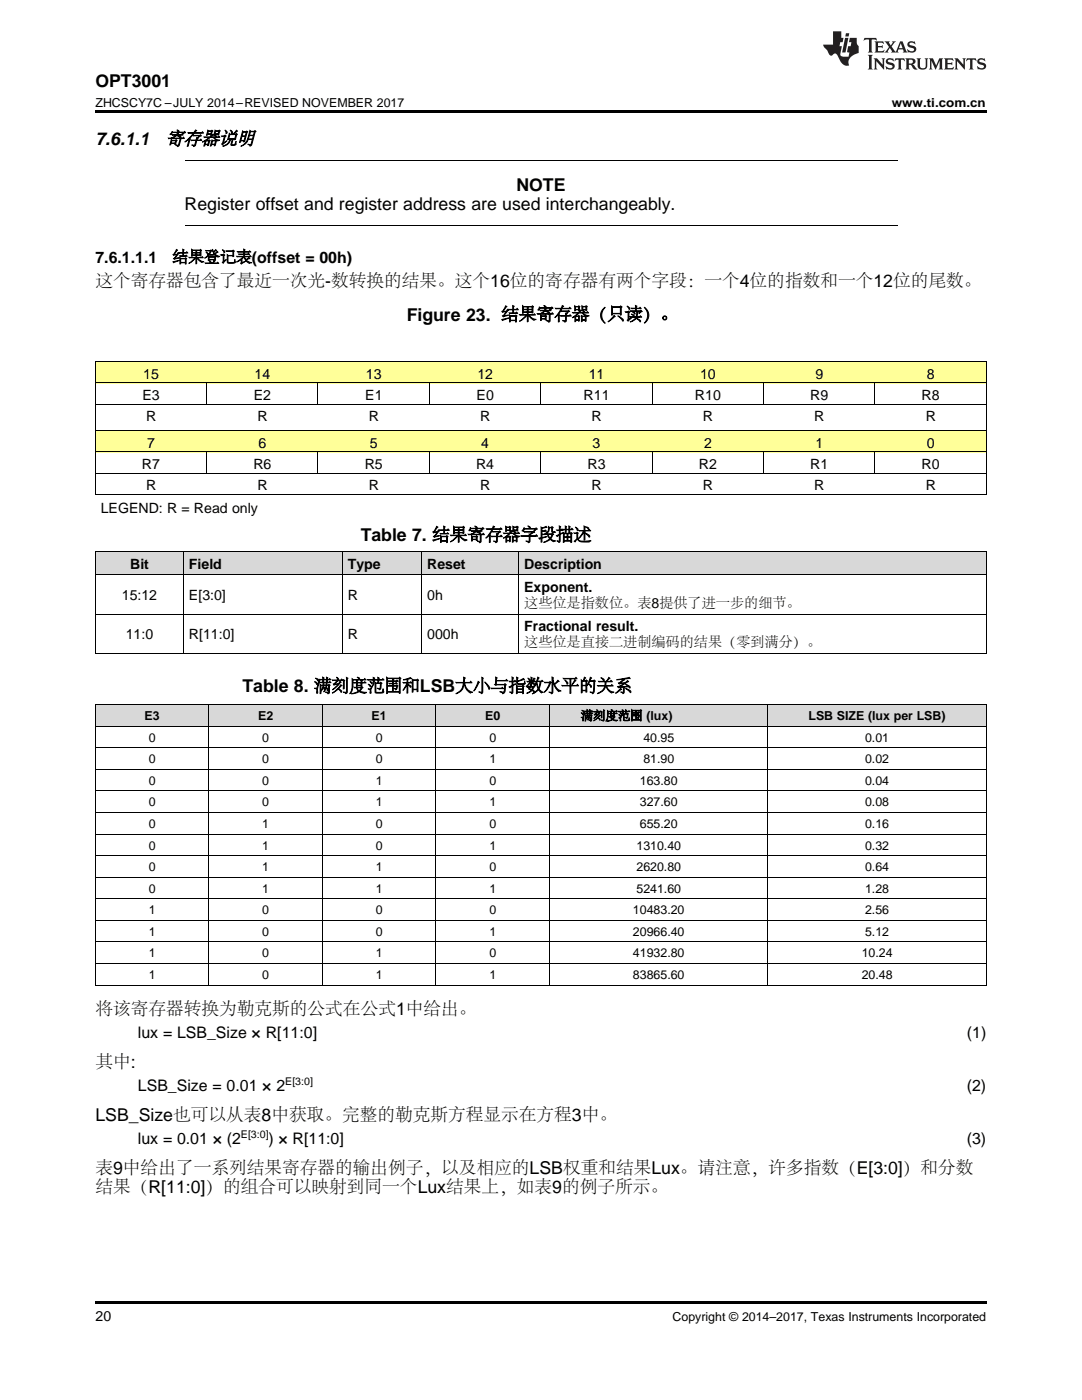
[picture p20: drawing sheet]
<svg xmlns="http://www.w3.org/2000/svg" width="216mm" height="279mm" viewBox="0 0 216 279" stroke-linecap="round" stroke-linejoin="round" font-family="sans-serif">
<defs><g id="words">
<text font-size="3.7" x="33.1" y="28.9">寄存器说明</text>
<g font-size="3.5">
<text x="19" y="17.3">OPT3001</text>
<text x="19" y="28.9">7.6.1.1</text>
<text x="36.8" y="42">Register offset and register address are used interchangeably.</text>
<text x="103" y="38.1">NOTE</text>
<text x="19" y="57.3">这个寄存器包含了最近一次光-数转换的结果。这个16位的寄存器有两个字段：一个4位的指数和一个12位的尾数。</text>
<text x="81.2" y="64">Figure 23. 结果寄存器（只读）。</text>
<text x="72" y="108">Table 7. 结果寄存器字段描述</text>
<text x="48.4" y="138.1">Table 8. 满刻度范围和LSB大小与指数水平的关系</text>
<text x="19" y="202.6">将该寄存器转换为勒克斯的公式在公式1中给出。</text>
<text x="19" y="213.1">其中:</text>
<text x="19" y="223.7">LSB_Size也可以从表8中获取。完整的勒克斯方程显示在方程3中。</text>
<text x="19" y="234.2">表9中给出了一系列结果寄存器的输出例子，以及相应的LSB权重和结果Lux。请注意，许多指数（E[3:0]）和分数</text>
<text x="19.1" y="238.1">结果（R[11:0]）的组合可以映射到同一个Lux结果上，如表9的例子所示。</text>
</g>
<g font-size="3.2">
<text x="19" y="52.4">7.6.1.1.1</text>
<text x="34.4" y="52.4">结果登记表(offset = 00h)</text>
<text x="27.5" y="207.2">lux = LSB_Size × R[11:0]</text>
<text x="192.9" y="207.2">(1)</text>
<text x="27.5" y="217.7">LSB_Size = 0.01 × 2</text>
<text x="192.9" y="217.7">(2)</text>
<text x="27.5" y="228.3">lux = 0.01 × (2</text>
<text x="53.6" y="228.3">) × R[11:0]</text>
<text x="192.9" y="228.3">(3)</text>
</g>
<g font-size="2.8">
<text x="28.6" y="75.6">15</text>
<text x="50.8" y="75.6">14</text>
<text x="73" y="75.6">13</text>
<text x="95.2" y="75.6">12</text>
<text x="117.5" y="75.6">11</text>
<text x="139.7" y="75.6">10</text>
<text x="162.7" y="75.6">9</text>
<text x="184.9" y="75.6">8</text>
<text x="28.4" y="79.9">E3</text>
<text x="50.7" y="79.9">E2</text>
<text x="72.9" y="79.9">E1</text>
<text x="95.1" y="79.9">E0</text>
<text x="116.5" y="79.9">R11</text>
<text x="138.7" y="79.9">R10</text>
<text x="161.7" y="79.9">R9</text>
<text x="183.9" y="79.9">R8</text>
<text x="29.1" y="84.1">R</text>
<text x="29.4" y="89.4">7</text>
<text x="51.4" y="84.1">R</text>
<text x="51.6" y="89.4">6</text>
<text x="73.6" y="84.1">R</text>
<text x="73.8" y="89.4">5</text>
<text x="95.8" y="84.1">R</text>
<text x="96" y="89.4">4</text>
<text x="118" y="84.1">R</text>
<text x="118.3" y="89.4">3</text>
<text x="140.3" y="84.1">R</text>
<text x="140.5" y="89.4">2</text>
<text x="162.5" y="84.1">R</text>
<text x="162.7" y="89.4">1</text>
<text x="184.7" y="84.1">R</text>
<text x="184.9" y="89.4">0</text>
<text x="28.3" y="93.6">R7</text>
<text x="50.6" y="93.6">R6</text>
<text x="72.8" y="93.6">R5</text>
<text x="95" y="93.6">R4</text>
<text x="117.2" y="93.6">R3</text>
<text x="139.5" y="93.6">R2</text>
<text x="161.7" y="93.6">R1</text>
<text x="183.9" y="93.6">R0</text>
<text x="29.1" y="97.9">R</text>
<text x="51.4" y="97.9">R</text>
<text x="73.6" y="97.9">R</text>
<text x="95.8" y="97.9">R</text>
<text x="118" y="97.9">R</text>
<text x="140.3" y="97.9">R</text>
<text x="162.5" y="97.9">R</text>
<text x="184.7" y="97.9">R</text>
<text x="20.1" y="102.3">LEGEND: R = Read only</text>
<text x="26" y="113.5">Bit</text>
<text x="37.7" y="113.5">Field</text>
<text x="69.4" y="113.5">Type</text>
<text x="85.2" y="113.5">Reset</text>
<text x="104.6" y="113.5">Description</text>
<text x="24.3" y="119.7">15:12</text>
<text x="37.7" y="119.7">E[3:0]</text>
<text x="69.4" y="119.7">R</text>
<text x="85.2" y="119.7">0h</text>
<text x="104.6" y="118.1">Exponent.</text>
<text x="104.6" y="121.3">这些位是指数位。表8提供了进一步的细节。</text>
<text x="104.6" y="126">Fractional result.</text>
<text x="25.1" y="127.6">11:0</text>
<text x="37.7" y="127.6">R[11:0]</text>
<text x="69.4" y="127.6">R</text>
<text x="85.2" y="127.6">000h</text>
<text x="104.6" y="129.1">这些位是直接二进制编码的结果（零到满分）。</text>
<text x="19" y="263.6">20</text>
</g>
<g font-size="2.5">
<text x="19" y="21.4">ZHCSCY7C –JULY 2014–REVISED NOVEMBER 2017</text>
<text x="177.9" y="21.4">www.ti.com.cn</text>
<text x="28.9" y="143.7">E3</text>
<text x="51.5" y="143.7">E2</text>
<text x="74.2" y="143.7">E1</text>
<text x="96.8" y="143.7">E0</text>
<text x="115.9" y="143.7">满刻度范围 (lux)</text>
<text x="161.3" y="143.7">LSB SIZE (lux per LSB)</text>
<text x="29.7" y="148">0</text>
<text x="52.3" y="148">0</text>
<text x="75" y="148">0</text>
<text x="97.6" y="148">0</text>
<text x="128.4" y="148">40.95</text>
<text x="172.6" y="148">0.01</text>
<text x="29.7" y="152.3">0</text>
<text x="52.3" y="152.3">0</text>
<text x="75" y="152.3">0</text>
<text x="97.6" y="152.3">1</text>
<text x="128.4" y="152.3">81.90</text>
<text x="172.6" y="152.3">0.02</text>
<text x="29.7" y="156.6">0</text>
<text x="29.7" y="160.9">0</text>
<text x="52.3" y="156.6">0</text>
<text x="52.3" y="160.9">0</text>
<text x="75" y="156.6">1</text>
<text x="75" y="160.9">1</text>
<text x="97.6" y="156.6">0</text>
<text x="97.6" y="160.9">1</text>
<text x="127.7" y="156.6">163.80</text>
<text x="127.7" y="160.9">327.60</text>
<text x="172.6" y="156.6">0.04</text>
<text x="172.6" y="160.9">0.08</text>
<text x="29.7" y="165.2">0</text>
<text x="52.3" y="165.2">1</text>
<text x="75" y="165.2">0</text>
<text x="97.6" y="165.2">0</text>
<text x="127.7" y="165.2">655.20</text>
<text x="172.6" y="165.2">0.16</text>
<text x="29.7" y="169.5">0</text>
<text x="29.7" y="173.8">0</text>
<text x="52.3" y="169.5">1</text>
<text x="52.3" y="173.8">1</text>
<text x="75" y="169.5">0</text>
<text x="75" y="173.8">1</text>
<text x="97.6" y="169.5">1</text>
<text x="97.6" y="173.8">0</text>
<text x="127" y="169.5">1310.40</text>
<text x="127" y="173.8">2620.80</text>
<text x="172.6" y="169.5">0.32</text>
<text x="172.6" y="173.8">0.64</text>
<text x="29.7" y="178.2">0</text>
<text x="52.3" y="178.2">1</text>
<text x="75" y="178.2">1</text>
<text x="97.6" y="178.2">1</text>
<text x="127" y="178.2">5241.60</text>
<text x="172.6" y="178.2">1.28</text>
<text x="29.7" y="182.5">1</text>
<text x="52.3" y="182.5">0</text>
<text x="75" y="182.5">0</text>
<text x="97.6" y="182.5">0</text>
<text x="126.3" y="182.5">10483.20</text>
<text x="172.6" y="182.5">2.56</text>
<text x="29.7" y="186.8">1</text>
<text x="29.7" y="191.1">1</text>
<text x="52.3" y="186.8">0</text>
<text x="52.3" y="191.1">0</text>
<text x="75" y="186.8">0</text>
<text x="75" y="191.1">1</text>
<text x="97.6" y="186.8">1</text>
<text x="97.6" y="191.1">0</text>
<text x="126.3" y="186.8">20966.40</text>
<text x="126.3" y="191.1">41932.80</text>
<text x="171.9" y="191.1">10.24</text>
<text x="172.6" y="186.8">5.12</text>
<text x="29.7" y="195.4">1</text>
<text x="52.3" y="195.4">0</text>
<text x="75" y="195.4">1</text>
<text x="97.6" y="195.4">1</text>
<text x="126.3" y="195.4">83865.60</text>
<text x="171.9" y="195.4">20.48</text>
<text x="134.2" y="263.6">Copyright © 2014–2017, Texas Instruments Incorporated</text>
</g>
<g font-size="2.1">
<text x="56.9" y="216.5">E[3:0]</text>
<text x="48.1" y="227">E[3:0]</text>
</g>
</g></defs>
<g fill="#d8d8d8">
<path d="M19 140.7h22.7v4.3h-22.7z"/>
<path d="M41.7 140.7h22.6v4.3h-22.6z"/>
<path d="M64.3 140.7h22.7v4.3h-22.7z"/>
<path d="M87 140.7h22.7v4.3h-22.7z"/>
<path d="M109.7 140.7h43.5v4.3h-43.5z"/>
<path d="M153.2 140.7h43.6v4.3h-43.6z"/>
<path d="M19 110.1h17.7v4.7h-17.7z"/>
<path d="M36.7 110.1h31.6v4.7h-31.6z"/>
<path d="M68.3 110.1h15.9v4.7h-15.9z"/>
<path d="M84.2 110.1h19.3v4.7h-19.3z"/>
<path d="M103.5 110.1h93.3v4.7h-93.3z"/>
</g>
<g fill="#ff9">
<path d="M19 86h22.3v4.2h-22.3z"/>
<path d="M41.3 86h22.2v4.2h-22.2z"/>
<path d="M63.5 86h22.2v4.2h-22.2z"/>
<path d="M85.7 86h22.2v4.2h-22.2z"/>
<path d="M107.9 86h22.3v4.2h-22.3z"/>
<path d="M130.2 86h22.2v4.2h-22.2z"/>
<path d="M152.4 86h22.2v4.2h-22.2z"/>
<path d="M174.6 86h22.2v4.2h-22.2z"/>
<path d="M19 72.2h22.3v4.3h-22.3z"/>
<path d="M41.3 72.2h22.2v4.3h-22.2z"/>
<path d="M63.5 72.2h22.2v4.3h-22.2z"/>
<path d="M85.7 72.2h22.2v4.3h-22.2z"/>
<path d="M107.9 72.2h22.3v4.3h-22.3z"/>
<path d="M130.2 72.2h22.2v4.3h-22.2z"/>
<path d="M152.4 72.2h22.2v4.3h-22.2z"/>
<path d="M174.6 72.2h22.2v4.3h-22.2z"/>
</g>
<g fill="#000">
<path d="M19 22h177.8v.5h-177.8zM19 84.9h.2v1.1h-.2zM196.7 84.9h.1v1.1h-.1zM19 130.4h.2zM68.2 130.4h.1zM84.1 130.4h.1zM103.4 130.4h.1zM196.7 130.4h.1zM19 196.6h.2zM64.2 196.6h.1zM86.9 196.6h.1zM109.6 196.6h.1z"/>
<path d="M153.1 196.6h.1zM196.7 196.6h.1zM19 259.7h177.8v.5h-177.8z"/>
</g>
<g fill="none" stroke="#000" stroke-width=".2">
<path d="M36.8 32.1h142.3M36.8 45.1h142.3M19 76.4h177.8M19 72.2h177.8M19.1 72.2v12.7M41.2 76.5v4.2M63.4 76.5v4.2M85.7 76.5v4.2M107.9 76.5v4.2M130.1 76.5v4.2M152.3 76.5v4.2M174.6 76.5v4.2"/>
<path d="M196.8 72.2v12.7M19 98.7h177.8M19 94.4h177.8M19 90.2h177.8M19 86h177.8M19 80.7h177.8M19.1 86v12.7M41.2 90.2v4.3M63.4 90.2v4.3M85.7 90.2v4.3M107.9 90.2v4.3M130.1 90.2v4.3"/>
<path d="M152.3 90.2v4.3M174.6 90.2v4.3M196.8 86v12.7M19 114.7h177.8M19 110h177.8M19.1 110.1v20.3M36.6 110.1v20.3M68.3 110.1v20.3M84.1 110.1v20.3M103.5 110.1v20.3M196.8 110.1v20.3M19 130.4h177.8"/>
<path d="M19 122.5h177.8M19 157.9h177.8M19 153.5h177.8M19 149.2h177.8M19 144.9h177.8M19 140.6h177.8M19.1 140.7v55.9M41.6 140.7v55.9M64.3 140.7v55.9M87 140.7v55.9M109.6 140.7v55.9M153.2 140.7v55.9"/>
<path d="M196.8 140.7v55.9M19 179.4h177.8M19 175.1h177.8M19 170.8h177.8M19 166.5h177.8M19 162.2h177.8M19 196.6h177.8M19 192.3h177.8M19 188h177.8M19 183.7h177.8"/>
</g>
<g fill="#231f20">
<path d="M172.5 7.6l-.1 .5 .4-.2h.6v.1v2.1l-.2 .4h.9l-.2-.4v-2.1l.1-.1h.5l.5 .2-.2-.5zM174.5 8.3l.2 .3v1.5l-.2 .4h1.8l.2-.6a1.04 1.04 0 0 1-1.3 .2v-.7h.6l.3 .2v-.6l-.3 .2h-.6v-.6l.8-.1 .4 .3-.2-.5zM176.5 8.3l.9 1.1-.9 1.1h.8l-.2-.2 .4-.7 .5 .7-.2 .2h1.5l-.2-.2 .2-.4h.9l.1 .4-.2 .2h1l-.3-.3-.7-1.9h-.5l-.9 2-.8-1 .9-1h-.8l.1 .3-.4 .5-.3-.6 .1-.2zM179.7 8.6l.4 1h-.7zM181.3 8.4a.63 .63 0 0 0-.2 .7 .63 .63 0 0 0 .6 .4l.6 .2 .1 .2a.75 .75 0 0 1-.7 .4 .75 .75 0 0 1-.6-.5l.1 .7 .1-.1a1.11 1.11 0 0 0 1.5-.6 1.13 1.13 0 0 0-1.2-.8l-.1-.4a1.04 1.04 0 0 1 1.2 .2l-.2-.5-.2 .1-.4-.2zM173.2 10.9l.2 .4v2.2l-.2 .4h1l-.3-.4v-2.2l.3-.4zM174.3 11.6l.3 .4v1.5l-.3 .4h.8l-.2-.4v-1.3l1.5 1.7v-1.9l.2-.4h-.7l.2 .4v.9l-1.1-1.3zM177 11.8a.62 .62 0 0 0-.2 .7 .62 .62 0 0 0 .6 .4l.6 .1 .1 .3a.76 .76 0 0 1-.7 .3 .76 .76 0 0 1-.7-.4l.2 .7 .1-.1a1.11 1.11 0 0 0 1.5-.6 1.13 1.13 0 0 0-1.2-.8l-.1-.4a1.04 1.04 0 0 1 1.2 .2l-.2-.6-.2 .1-.5-.1zM178.7 11.6l-.2 .6a.61 .61 0 0 1 .8-.3v1.6l-.2 .4h.9l-.2-.4v-1.6a.63 .63 0 0 1 .7 .3l-.1-.6zM180.6 11.6l.3 .4v1.5l-.3 .4h1l-.2-.2-.1-.8 .6 .2a.76 .76 0 0 0 1.2 .7l-1-1a.58 .58 0 0 0 .6-.5 .58 .58 0 0 0-.5-.6zM181.4 11.9h.1a.45 .45 0 0 1 .5 .1 .45 .45 0 0 1 .1 .5l-.8 .2zM182.9 11.6l.2 .2a2.17 2.17 0 0 0 .3 1.9 .99 .99 0 0 0 1.6-.6v-1.1l.2-.4h-.7l.2 .2a1.92 1.92 0 0 1-.2 1.8 .6 .6 0 0 1-.9-.5v-1.1l.2-.4zM185.4 11.6l.2 .4v1.5l-.2 .4h.7l-.2-.4v-1.4l.8 1.8 .8-1.8v1.4l-.2 .4h.9l-.2-.4v-1.5l.2-.4h-.8l-.6 1.5-.6-1.5zM188.4 11.6l.2 .4v1.5l-.2 .4h1.8l.1-.6a1.04 1.04 0 0 1-1.2 .1v-.6h.5l.4 .2v-.6l-.4 .2h-.5v-.7h.8l.3 .3-.1-.6zM190.5 11.6l.2 .4v1.5l-.2 .4h.7l-.2-.4v-1.3l1.5 1.7v-1.9l.2-.4h-.7l.2 .4v.9l-1.1-1.3zM192.9 11.6l-.1 .6a.61 .61 0 0 1 .7-.3l.1 1.6-.3 .4h1l-.3-.4 .1-1.6a.63 .63 0 0 1 .7 .3l-.1-.6zM195.2 11.8a.62 .62 0 0 0-.2 .7 .62 .62 0 0 0 .6 .4l.6 .1 .1 .3a.76 .76 0 0 1-.7 .3 .76 .76 0 0 1-.6-.4l.1 .7 .1-.1a1.11 1.11 0 0 0 1.6-.6 1.13 1.13 0 0 0-1.3-.8l-.1-.4a1.04 1.04 0 0 1 1.2 .2l-.1-.6-.2 .1-.5-.1z"/>
<path d="M166.2 6.3v2.6h-1.9v.4l.8 .9a.91 .91 0 0 0 1 .8 .56 .56 0 0 1 .5-.3 .56 .56 0 0 1 .5 .3l.4 .8a1.53 1.53 0 0 0 1.9 1.2 1.54 1.54 0 0 1 1-2.1l.9-.3v-1.4a1.52 1.52 0 0 1-.4-1.6h-1.3l-.2 .8h.5l-.2 .8h-.5l-.1 1v.2l.4 .1-.2 .8a1.93 1.93 0 0 1-1.6-.3l.3-1.8h-.5l.2-.8h.4l.2-.8h-.4v-1.3zM168.6 7.6l-.6 2.9h.7l.6-2.9zM168.8 6.6l-.1 .7h.6l.2-.7z"/>
</g>
<use href="#words"/>
</svg>
